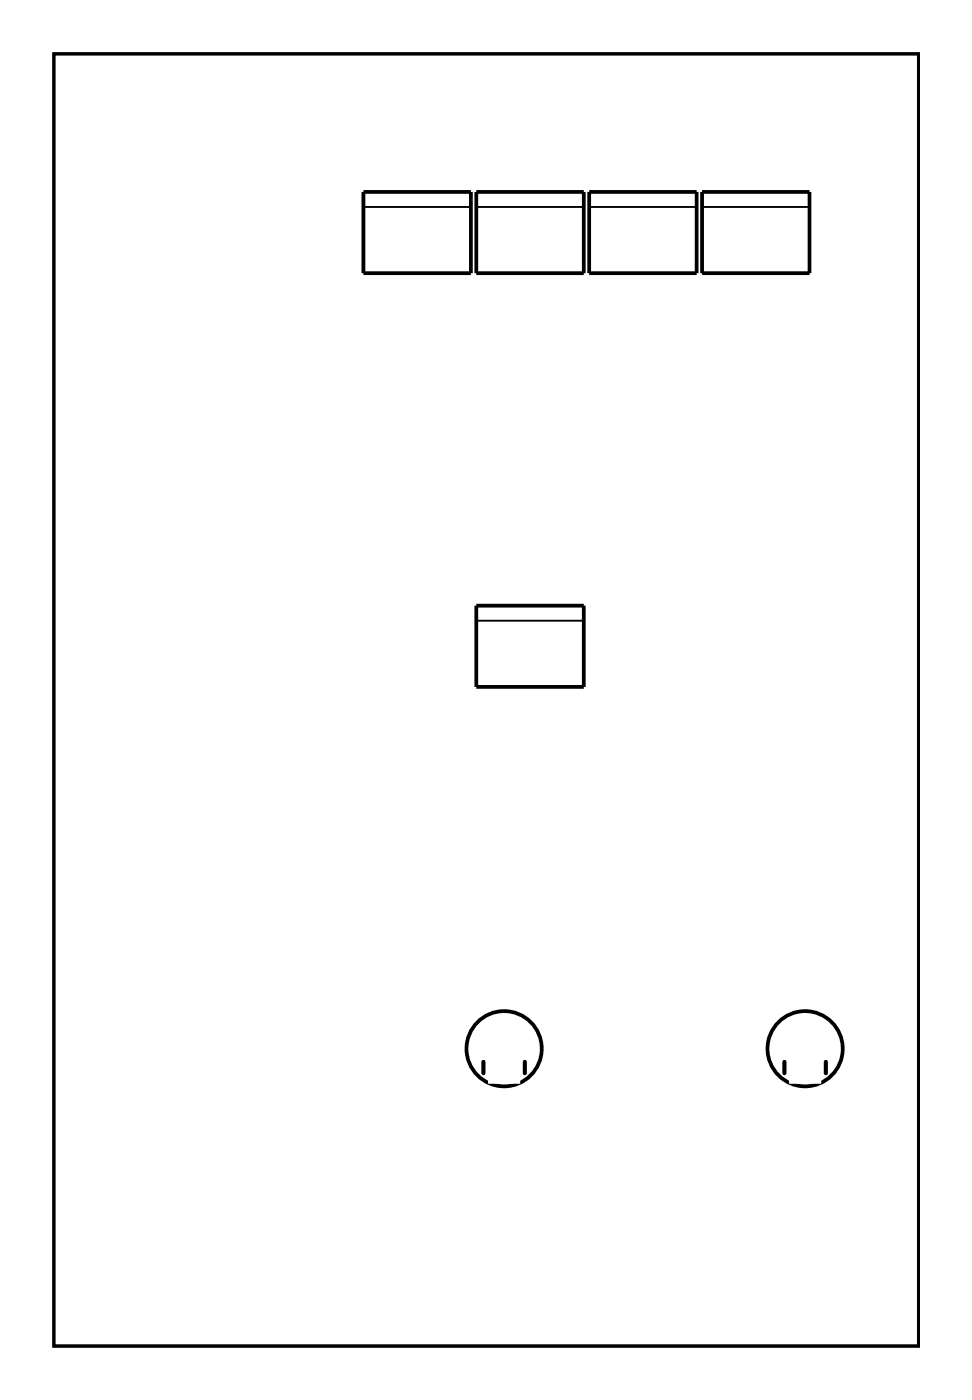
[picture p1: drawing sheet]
<svg xmlns="http://www.w3.org/2000/svg" width="66mm" height="95mm" viewBox="0 0 66 95" stroke-linecap="round" stroke-linejoin="round" font-family="sans-serif">
<path d="M3.6 3.6h58.4v87.3h-58.4z" fill="none" stroke="#000" stroke-width=".2"/>
<path d="M3.6 3.6h58.4v87.3h-58.4z" fill="none" stroke="#000" stroke-width=".07"/>
<g fill="none" stroke="#000" stroke-width=".25">
<path d="M24.5 13h7.3v5.4h-7.3zM32.2 13h7.2v5.4h-7.2zM39.8 13h7.2v5.4h-7.2zM47.4 13h7.2v5.4h-7.2zM32.2 40.9h7.2v5.5h-7.2z"/>
<circle cx="34" cy="70.8" r="2.54"/>
<circle cx="54.4" cy="70.8" r="2.54"/>
</g>
<path d="M32.6 71.7v.8M35.4 71.7v.8M53 71.7v.8M55.7 71.7v.8" fill="none" stroke="#000" stroke-width=".28"/>
<path d="M24.5 14h7.3M32.2 14h7.2M39.8 14h7.2M47.4 14h7.2M32.2 41.9h7.2" fill="none" stroke="#000" stroke-width=".13"/>
<circle cx="18.8" cy="16.2" r=".7" fill="#fff"/>
<circle cx="18.8" cy="16.2" r=".7" fill="none" stroke="#fff" stroke-width=".76" stroke-linecap="butt"/>
<circle cx="21.3" cy="16.2" r=".7" fill="#fff"/>
<circle cx="21.3" cy="16.2" r=".7" fill="none" stroke="#fff" stroke-width=".76" stroke-linecap="butt"/>
<circle cx="23.9" cy="21.3" r=".7" fill="#fff"/>
<circle cx="23.9" cy="21.3" r=".7" fill="none" stroke="#fff" stroke-width=".76" stroke-linecap="butt"/>
<circle cx="26.4" cy="21.3" r=".7" fill="#fff"/>
<circle cx="26.4" cy="21.3" r=".7" fill="none" stroke="#fff" stroke-width=".76" stroke-linecap="butt"/>
<circle cx="21.3" cy="6.1" r=".7" fill="#fff"/>
<circle cx="21.3" cy="6.1" r=".7" fill="none" stroke="#fff" stroke-width=".76" stroke-linecap="butt"/>
<circle cx="21.3" cy="8.6" r=".7" fill="#fff"/>
<circle cx="21.3" cy="8.6" r=".7" fill="none" stroke="#fff" stroke-width=".76" stroke-linecap="butt"/>
<circle cx="26.4" cy="6.1" r=".7" fill="#fff"/>
<circle cx="26.4" cy="6.1" r=".7" fill="none" stroke="#fff" stroke-width=".76" stroke-linecap="butt"/>
<circle cx="26.4" cy="8.6" r=".7" fill="#fff"/>
<circle cx="26.4" cy="8.6" r=".7" fill="none" stroke="#fff" stroke-width=".76" stroke-linecap="butt"/>
<circle cx="41.7" cy="6.1" r=".7" fill="#fff"/>
<circle cx="41.7" cy="6.1" r=".7" fill="none" stroke="#fff" stroke-width=".76" stroke-linecap="butt"/>
<circle cx="41.7" cy="8.6" r=".7" fill="#fff"/>
<circle cx="41.7" cy="8.6" r=".7" fill="none" stroke="#fff" stroke-width=".76" stroke-linecap="butt"/>
<circle cx="46.7" cy="6.1" r=".7" fill="#fff"/>
<circle cx="46.7" cy="6.1" r=".7" fill="none" stroke="#fff" stroke-width=".76" stroke-linecap="butt"/>
<circle cx="46.7" cy="8.6" r=".7" fill="#fff"/>
<circle cx="46.7" cy="8.6" r=".7" fill="none" stroke="#fff" stroke-width=".76" stroke-linecap="butt"/>
<circle cx="36.6" cy="6.1" r=".7" fill="#fff"/>
<circle cx="36.6" cy="6.1" r=".7" fill="none" stroke="#fff" stroke-width=".76" stroke-linecap="butt"/>
<circle cx="36.6" cy="8.6" r=".7" fill="#fff"/>
<circle cx="36.6" cy="8.6" r=".7" fill="none" stroke="#fff" stroke-width=".76" stroke-linecap="butt"/>
<circle cx="31.5" cy="6.1" r=".7" fill="#fff"/>
<circle cx="31.5" cy="6.1" r=".7" fill="none" stroke="#fff" stroke-width=".76" stroke-linecap="butt"/>
<circle cx="31.5" cy="8.6" r=".7" fill="#fff"/>
<circle cx="31.5" cy="8.6" r=".7" fill="none" stroke="#fff" stroke-width=".76" stroke-linecap="butt"/>
<circle cx="31.5" cy="23.8" r=".7" fill="#fff"/>
<circle cx="31.5" cy="23.8" r=".7" fill="none" stroke="#fff" stroke-width=".76" stroke-linecap="butt"/>
<circle cx="31.5" cy="21.3" r=".7" fill="#fff"/>
<circle cx="31.5" cy="21.3" r=".7" fill="none" stroke="#fff" stroke-width=".76" stroke-linecap="butt"/>
<circle cx="41.7" cy="23.8" r=".7" fill="#fff"/>
<circle cx="41.7" cy="23.8" r=".7" fill="none" stroke="#fff" stroke-width=".76" stroke-linecap="butt"/>
<circle cx="41.7" cy="21.3" r=".7" fill="#fff"/>
<circle cx="41.7" cy="21.3" r=".7" fill="none" stroke="#fff" stroke-width=".76" stroke-linecap="butt"/>
<circle cx="46.7" cy="23.8" r=".7" fill="#fff"/>
<circle cx="46.7" cy="23.8" r=".7" fill="none" stroke="#fff" stroke-width=".76" stroke-linecap="butt"/>
<circle cx="46.7" cy="21.3" r=".7" fill="#fff"/>
<circle cx="46.7" cy="21.3" r=".7" fill="none" stroke="#fff" stroke-width=".76" stroke-linecap="butt"/>
<circle cx="36.6" cy="23.8" r=".7" fill="#fff"/>
<circle cx="36.6" cy="23.8" r=".7" fill="none" stroke="#fff" stroke-width=".76" stroke-linecap="butt"/>
<circle cx="36.6" cy="21.3" r=".7" fill="#fff"/>
<circle cx="36.6" cy="21.3" r=".7" fill="none" stroke="#fff" stroke-width=".76" stroke-linecap="butt"/>
<circle cx="41.7" cy="77.2" r=".55" fill="#fff"/>
<circle cx="41.7" cy="77.2" r=".55" fill="none" stroke="#fff" stroke-width=".75" stroke-linecap="butt"/>
<circle cx="44.2" cy="77.2" r=".55" fill="#fff"/>
<circle cx="44.2" cy="77.2" r=".55" fill="none" stroke="#fff" stroke-width=".75" stroke-linecap="butt"/>
<circle cx="49.3" cy="64.5" r=".55" fill="#fff"/>
<circle cx="49.3" cy="64.5" r=".55" fill="none" stroke="#fff" stroke-width=".75" stroke-linecap="butt"/>
<circle cx="46.7" cy="64.5" r=".55" fill="#fff"/>
<circle cx="46.7" cy="64.5" r=".55" fill="none" stroke="#fff" stroke-width=".75" stroke-linecap="butt"/>
<circle cx="44.2" cy="64.5" r=".55" fill="#fff"/>
<circle cx="44.2" cy="64.5" r=".55" fill="none" stroke="#fff" stroke-width=".75" stroke-linecap="butt"/>
<circle cx="51.8" cy="64.5" r=".55" fill="#fff"/>
<circle cx="51.8" cy="64.5" r=".55" fill="none" stroke="#fff" stroke-width=".75" stroke-linecap="butt"/>
<circle cx="46.7" cy="77.2" r=".55" fill="#fff"/>
<circle cx="46.7" cy="77.2" r=".55" fill="none" stroke="#fff" stroke-width=".75" stroke-linecap="butt"/>
<circle cx="51.8" cy="77.2" r=".55" fill="#fff"/>
<circle cx="51.8" cy="77.2" r=".55" fill="none" stroke="#fff" stroke-width=".75" stroke-linecap="butt"/>
<circle cx="54.4" cy="64.5" r=".55" fill="#fff"/>
<circle cx="54.4" cy="64.5" r=".55" fill="none" stroke="#fff" stroke-width=".75" stroke-linecap="butt"/>
<circle cx="54.4" cy="77.2" r=".55" fill="#fff"/>
<circle cx="54.4" cy="77.2" r=".55" fill="none" stroke="#fff" stroke-width=".75" stroke-linecap="butt"/>
<circle cx="49.3" cy="77.2" r=".55" fill="#fff"/>
<circle cx="49.3" cy="77.2" r=".55" fill="none" stroke="#fff" stroke-width=".75" stroke-linecap="butt"/>
<circle cx="26.4" cy="64.5" r=".55" fill="#fff"/>
<circle cx="26.4" cy="64.5" r=".55" fill="none" stroke="#fff" stroke-width=".75" stroke-linecap="butt"/>
<circle cx="21.3" cy="64.5" r=".55" fill="#fff"/>
<circle cx="21.3" cy="64.5" r=".55" fill="none" stroke="#fff" stroke-width=".75" stroke-linecap="butt"/>
<circle cx="18.8" cy="77.2" r=".55" fill="#fff"/>
<circle cx="18.8" cy="77.2" r=".55" fill="none" stroke="#fff" stroke-width=".75" stroke-linecap="butt"/>
<circle cx="34" cy="77.2" r=".55" fill="#fff"/>
<circle cx="34" cy="77.2" r=".55" fill="none" stroke="#fff" stroke-width=".75" stroke-linecap="butt"/>
<circle cx="18.8" cy="64.5" r=".55" fill="#fff"/>
<circle cx="18.8" cy="64.5" r=".55" fill="none" stroke="#fff" stroke-width=".75" stroke-linecap="butt"/>
<circle cx="41.7" cy="64.5" r=".55" fill="#fff"/>
<circle cx="41.7" cy="64.5" r=".55" fill="none" stroke="#fff" stroke-width=".75" stroke-linecap="butt"/>
<circle cx="34" cy="64.5" r=".55" fill="#fff"/>
<circle cx="34" cy="64.5" r=".55" fill="none" stroke="#fff" stroke-width=".75" stroke-linecap="butt"/>
<circle cx="29" cy="77.2" r=".55" fill="#fff"/>
<circle cx="29" cy="77.2" r=".55" fill="none" stroke="#fff" stroke-width=".75" stroke-linecap="butt"/>
<circle cx="36.6" cy="77.2" r=".55" fill="#fff"/>
<circle cx="36.6" cy="77.2" r=".55" fill="none" stroke="#fff" stroke-width=".75" stroke-linecap="butt"/>
<circle cx="23.9" cy="64.5" r=".55" fill="#fff"/>
<circle cx="23.9" cy="64.5" r=".55" fill="none" stroke="#fff" stroke-width=".75" stroke-linecap="butt"/>
<circle cx="39.1" cy="64.5" r=".55" fill="#fff"/>
<circle cx="39.1" cy="64.5" r=".55" fill="none" stroke="#fff" stroke-width=".75" stroke-linecap="butt"/>
<circle cx="36.6" cy="64.5" r=".55" fill="#fff"/>
<circle cx="36.6" cy="64.5" r=".55" fill="none" stroke="#fff" stroke-width=".75" stroke-linecap="butt"/>
<circle cx="23.9" cy="77.2" r=".55" fill="#fff"/>
<circle cx="23.9" cy="77.2" r=".55" fill="none" stroke="#fff" stroke-width=".75" stroke-linecap="butt"/>
<circle cx="31.5" cy="77.2" r=".55" fill="#fff"/>
<circle cx="31.5" cy="77.2" r=".55" fill="none" stroke="#fff" stroke-width=".75" stroke-linecap="butt"/>
<circle cx="39.1" cy="77.2" r=".55" fill="#fff"/>
<circle cx="39.1" cy="77.2" r=".55" fill="none" stroke="#fff" stroke-width=".75" stroke-linecap="butt"/>
<circle cx="16.3" cy="77.2" r=".55" fill="#fff"/>
<circle cx="16.3" cy="77.2" r=".55" fill="none" stroke="#fff" stroke-width=".75" stroke-linecap="butt"/>
<circle cx="21.3" cy="77.2" r=".55" fill="#fff"/>
<circle cx="21.3" cy="77.2" r=".55" fill="none" stroke="#fff" stroke-width=".75" stroke-linecap="butt"/>
<circle cx="26.4" cy="77.2" r=".55" fill="#fff"/>
<circle cx="26.4" cy="77.2" r=".55" fill="none" stroke="#fff" stroke-width=".75" stroke-linecap="butt"/>
<circle cx="29" cy="64.5" r=".55" fill="#fff"/>
<circle cx="29" cy="64.5" r=".55" fill="none" stroke="#fff" stroke-width=".75" stroke-linecap="butt"/>
<circle cx="16.3" cy="64.5" r=".55" fill="#fff"/>
<circle cx="16.3" cy="64.5" r=".55" fill="none" stroke="#fff" stroke-width=".75" stroke-linecap="butt"/>
<circle cx="31.5" cy="64.5" r=".55" fill="#fff"/>
<circle cx="31.5" cy="64.5" r=".55" fill="none" stroke="#fff" stroke-width=".75" stroke-linecap="butt"/>
<circle cx="6.1" cy="54.3" r=".72" fill="#fff"/>
<circle cx="6.1" cy="54.3" r=".72" fill="none" stroke="#fff" stroke-width=".69" stroke-linecap="butt"/>
<circle cx="6.1" cy="56.9" r=".72" fill="#fff"/>
<circle cx="6.1" cy="56.9" r=".72" fill="none" stroke="#fff" stroke-width=".69" stroke-linecap="butt"/>
<circle cx="6.1" cy="59.4" r=".72" fill="#fff"/>
<circle cx="6.1" cy="59.4" r=".72" fill="none" stroke="#fff" stroke-width=".69" stroke-linecap="butt"/>
<circle cx="6.1" cy="61.9" r=".72" fill="#fff"/>
<circle cx="6.1" cy="61.9" r=".72" fill="none" stroke="#fff" stroke-width=".69" stroke-linecap="butt"/>
<circle cx="6.1" cy="64.5" r=".72" fill="#fff"/>
<circle cx="6.1" cy="64.5" r=".72" fill="none" stroke="#fff" stroke-width=".69" stroke-linecap="butt"/>
<circle cx="6.1" cy="67" r=".72" fill="#fff"/>
<circle cx="6.1" cy="67" r=".72" fill="none" stroke="#fff" stroke-width=".69" stroke-linecap="butt"/>
<path d="M53.7 71.4h1.4v1.4h-1.4z" fill="#fff"/>
<path d="M53.7 71.4h1.4v1.4h-1.4z" fill="none" stroke="#fff" stroke-width=".76" stroke-linecap="butt"/>
<circle cx="54.4" cy="72.1" r=".7" fill="#fff"/>
<circle cx="54.4" cy="72.1" r=".7" fill="none" stroke="#fff" stroke-width=".76" stroke-linecap="butt"/>
<circle cx="54.4" cy="69.6" r=".7" fill="#fff"/>
<circle cx="54.4" cy="69.6" r=".7" fill="none" stroke="#fff" stroke-width=".76" stroke-linecap="butt"/>
<path d="M53.7 71.4h1.4v1.4h-1.4z" fill="#fff"/>
<path d="M53.7 71.4h1.4v1.4h-1.4z" fill="none" stroke="#fff" stroke-width=".76" stroke-linecap="butt"/>
<circle cx="54.4" cy="72.1" r=".7" fill="#fff"/>
<circle cx="54.4" cy="72.1" r=".7" fill="none" stroke="#fff" stroke-width=".76" stroke-linecap="butt"/>
<circle cx="54.4" cy="69.6" r=".7" fill="#fff"/>
<circle cx="54.4" cy="69.6" r=".7" fill="none" stroke="#fff" stroke-width=".76" stroke-linecap="butt"/>
<path d="M33.3 71.4h1.4v1.4h-1.4z" fill="#fff"/>
<path d="M33.3 71.4h1.4v1.4h-1.4z" fill="none" stroke="#fff" stroke-width=".76" stroke-linecap="butt"/>
<circle cx="34" cy="72.1" r=".7" fill="#fff"/>
<circle cx="34" cy="72.1" r=".7" fill="none" stroke="#fff" stroke-width=".76" stroke-linecap="butt"/>
<circle cx="34" cy="69.6" r=".7" fill="#fff"/>
<circle cx="34" cy="69.6" r=".7" fill="none" stroke="#fff" stroke-width=".76" stroke-linecap="butt"/>
<path d="M33.3 71.4h1.4v1.4h-1.4z" fill="#fff"/>
<path d="M33.3 71.4h1.4v1.4h-1.4z" fill="none" stroke="#fff" stroke-width=".76" stroke-linecap="butt"/>
<circle cx="34" cy="72.1" r=".7" fill="#fff"/>
<circle cx="34" cy="72.1" r=".7" fill="none" stroke="#fff" stroke-width=".76" stroke-linecap="butt"/>
<circle cx="34" cy="69.6" r=".7" fill="#fff"/>
<circle cx="34" cy="69.6" r=".7" fill="none" stroke="#fff" stroke-width=".76" stroke-linecap="butt"/>
<circle cx="54.4" cy="61.9" r=".7" fill="#fff"/>
<circle cx="54.4" cy="61.9" r=".7" fill="none" stroke="#fff" stroke-width=".76" stroke-linecap="butt"/>
<circle cx="34" cy="61.9" r=".7" fill="#fff"/>
<circle cx="34" cy="61.9" r=".7" fill="none" stroke="#fff" stroke-width=".76" stroke-linecap="butt"/>
<path d="M33.3 15.5h1.5v1.5h-1.5z" fill="#fff"/>
<path d="M33.3 15.5h1.5v1.5h-1.5z" fill="none" stroke="#fff" stroke-width=".76" stroke-linecap="butt"/>
<circle cx="34" cy="16.2" r=".76" fill="#fff"/>
<circle cx="34" cy="16.2" r=".76" fill="none" stroke="#fff" stroke-width=".76" stroke-linecap="butt"/>
<circle cx="37.5" cy="16.2" r=".76" fill="#fff"/>
<circle cx="37.5" cy="16.2" r=".76" fill="none" stroke="#fff" stroke-width=".76" stroke-linecap="butt"/>
<path d="M33.3 15.5h1.5v1.5h-1.5z" fill="#fff"/>
<path d="M33.3 15.5h1.5v1.5h-1.5z" fill="none" stroke="#fff" stroke-width=".76" stroke-linecap="butt"/>
<circle cx="34" cy="16.2" r=".76" fill="#fff"/>
<circle cx="34" cy="16.2" r=".76" fill="none" stroke="#fff" stroke-width=".76" stroke-linecap="butt"/>
<circle cx="37.5" cy="16.2" r=".76" fill="#fff"/>
<circle cx="37.5" cy="16.2" r=".76" fill="none" stroke="#fff" stroke-width=".76" stroke-linecap="butt"/>
<path d="M40.9 15.5h1.5v1.5h-1.5z" fill="#fff"/>
<path d="M40.9 15.5h1.5v1.5h-1.5z" fill="none" stroke="#fff" stroke-width=".76" stroke-linecap="butt"/>
<circle cx="41.7" cy="16.2" r=".76" fill="#fff"/>
<circle cx="41.7" cy="16.2" r=".76" fill="none" stroke="#fff" stroke-width=".76" stroke-linecap="butt"/>
<circle cx="45.2" cy="16.2" r=".76" fill="#fff"/>
<circle cx="45.2" cy="16.2" r=".76" fill="none" stroke="#fff" stroke-width=".76" stroke-linecap="butt"/>
<path d="M40.9 15.5h1.5v1.5h-1.5z" fill="#fff"/>
<path d="M40.9 15.5h1.5v1.5h-1.5z" fill="none" stroke="#fff" stroke-width=".76" stroke-linecap="butt"/>
<circle cx="41.7" cy="16.2" r=".76" fill="#fff"/>
<circle cx="41.7" cy="16.2" r=".76" fill="none" stroke="#fff" stroke-width=".76" stroke-linecap="butt"/>
<circle cx="45.2" cy="16.2" r=".76" fill="#fff"/>
<circle cx="45.2" cy="16.2" r=".76" fill="none" stroke="#fff" stroke-width=".76" stroke-linecap="butt"/>
<path d="M25.6 15.5h1.6v1.5h-1.6z" fill="#fff"/>
<path d="M25.6 15.5h1.6v1.5h-1.6z" fill="none" stroke="#fff" stroke-width=".76" stroke-linecap="butt"/>
<circle cx="26.4" cy="16.2" r=".76" fill="#fff"/>
<circle cx="26.4" cy="16.2" r=".76" fill="none" stroke="#fff" stroke-width=".76" stroke-linecap="butt"/>
<circle cx="29.9" cy="16.2" r=".76" fill="#fff"/>
<circle cx="29.9" cy="16.2" r=".76" fill="none" stroke="#fff" stroke-width=".76" stroke-linecap="butt"/>
<path d="M25.6 15.5h1.6v1.5h-1.6z" fill="#fff"/>
<path d="M25.6 15.5h1.6v1.5h-1.6z" fill="none" stroke="#fff" stroke-width=".76" stroke-linecap="butt"/>
<circle cx="26.4" cy="16.2" r=".76" fill="#fff"/>
<circle cx="26.4" cy="16.2" r=".76" fill="none" stroke="#fff" stroke-width=".76" stroke-linecap="butt"/>
<circle cx="29.9" cy="16.2" r=".76" fill="#fff"/>
<circle cx="29.9" cy="16.2" r=".76" fill="none" stroke="#fff" stroke-width=".76" stroke-linecap="butt"/>
<path d="M48.5 15.5h1.5v1.5h-1.5z" fill="#fff"/>
<path d="M48.5 15.5h1.5v1.5h-1.5z" fill="none" stroke="#fff" stroke-width=".76" stroke-linecap="butt"/>
<circle cx="49.3" cy="16.2" r=".76" fill="#fff"/>
<circle cx="49.3" cy="16.2" r=".76" fill="none" stroke="#fff" stroke-width=".76" stroke-linecap="butt"/>
<circle cx="52.8" cy="16.2" r=".76" fill="#fff"/>
<circle cx="52.8" cy="16.2" r=".76" fill="none" stroke="#fff" stroke-width=".76" stroke-linecap="butt"/>
<path d="M48.5 15.5h1.5v1.5h-1.5z" fill="#fff"/>
<path d="M48.5 15.5h1.5v1.5h-1.5z" fill="none" stroke="#fff" stroke-width=".76" stroke-linecap="butt"/>
<circle cx="49.3" cy="16.2" r=".76" fill="#fff"/>
<circle cx="49.3" cy="16.2" r=".76" fill="none" stroke="#fff" stroke-width=".76" stroke-linecap="butt"/>
<circle cx="52.8" cy="16.2" r=".76" fill="#fff"/>
<circle cx="52.8" cy="16.2" r=".76" fill="none" stroke="#fff" stroke-width=".76" stroke-linecap="butt"/>
<path d="M33.3 43.4h1.5v1.5h-1.5z" fill="#fff"/>
<path d="M33.3 43.4h1.5v1.5h-1.5z" fill="none" stroke="#fff" stroke-width=".76" stroke-linecap="butt"/>
<circle cx="34" cy="44.2" r=".76" fill="#fff"/>
<circle cx="34" cy="44.2" r=".76" fill="none" stroke="#fff" stroke-width=".76" stroke-linecap="butt"/>
<circle cx="37.5" cy="44.2" r=".76" fill="#fff"/>
<circle cx="37.5" cy="44.2" r=".76" fill="none" stroke="#fff" stroke-width=".76" stroke-linecap="butt"/>
<path d="M33.3 43.4h1.5v1.5h-1.5z" fill="#fff"/>
<path d="M33.3 43.4h1.5v1.5h-1.5z" fill="none" stroke="#fff" stroke-width=".76" stroke-linecap="butt"/>
<circle cx="34" cy="44.2" r=".76" fill="#fff"/>
<circle cx="34" cy="44.2" r=".76" fill="none" stroke="#fff" stroke-width=".76" stroke-linecap="butt"/>
<circle cx="37.5" cy="44.2" r=".76" fill="#fff"/>
<circle cx="37.5" cy="44.2" r=".76" fill="none" stroke="#fff" stroke-width=".76" stroke-linecap="butt"/>
<circle cx="54.4" cy="26.4" r=".7" fill="#fff"/>
<circle cx="54.4" cy="26.4" r=".7" fill="none" stroke="#fff" stroke-width=".76" stroke-linecap="butt"/>
<circle cx="51.8" cy="26.4" r=".7" fill="#fff"/>
<circle cx="51.8" cy="26.4" r=".7" fill="none" stroke="#fff" stroke-width=".76" stroke-linecap="butt"/>
<path d="M28.2 43.4h1.5v1.5h-1.5z" fill="#fff"/>
<path d="M28.2 43.4h1.5v1.5h-1.5z" fill="none" stroke="#fff" stroke-width=".76" stroke-linecap="butt"/>
<circle cx="29" cy="44.2" r=".74" fill="#fff"/>
<circle cx="29" cy="44.2" r=".74" fill="none" stroke="#fff" stroke-width=".76" stroke-linecap="butt"/>
<circle cx="26.4" cy="44.2" r=".74" fill="#fff"/>
<circle cx="26.4" cy="44.2" r=".74" fill="none" stroke="#fff" stroke-width=".76" stroke-linecap="butt"/>
<circle cx="23.9" cy="44.2" r=".74" fill="#fff"/>
<circle cx="23.9" cy="44.2" r=".74" fill="none" stroke="#fff" stroke-width=".76" stroke-linecap="butt"/>
<circle cx="21.3" cy="44.2" r=".74" fill="#fff"/>
<circle cx="21.3" cy="44.2" r=".74" fill="none" stroke="#fff" stroke-width=".76" stroke-linecap="butt"/>
<path d="M51.1 43.4h1.4v1.5h-1.4z" fill="#fff"/>
<path d="M51.1 43.4h1.4v1.5h-1.4z" fill="none" stroke="#fff" stroke-width=".76" stroke-linecap="butt"/>
<circle cx="51.8" cy="44.2" r=".74" fill="#fff"/>
<circle cx="51.8" cy="44.2" r=".74" fill="none" stroke="#fff" stroke-width=".76" stroke-linecap="butt"/>
<circle cx="49.3" cy="44.2" r=".74" fill="#fff"/>
<circle cx="49.3" cy="44.2" r=".74" fill="none" stroke="#fff" stroke-width=".76" stroke-linecap="butt"/>
<circle cx="46.7" cy="44.2" r=".74" fill="#fff"/>
<circle cx="46.7" cy="44.2" r=".74" fill="none" stroke="#fff" stroke-width=".76" stroke-linecap="butt"/>
<circle cx="44.2" cy="44.2" r=".74" fill="#fff"/>
<circle cx="44.2" cy="44.2" r=".74" fill="none" stroke="#fff" stroke-width=".76" stroke-linecap="butt"/>
<circle cx="59.4" cy="63.5" r=".66" fill="#fff"/>
<circle cx="59.4" cy="63.5" r=".66" fill="none" stroke="#fff" stroke-width=".61" stroke-linecap="butt"/>
<circle cx="59.4" cy="66" r=".66" fill="#fff"/>
<circle cx="59.4" cy="66" r=".66" fill="none" stroke="#fff" stroke-width=".61" stroke-linecap="butt"/>
<circle cx="59.4" cy="68.5" r=".66" fill="#fff"/>
<circle cx="59.4" cy="68.5" r=".66" fill="none" stroke="#fff" stroke-width=".61" stroke-linecap="butt"/>
<circle cx="59.4" cy="71.1" r=".66" fill="#fff"/>
<circle cx="59.4" cy="71.1" r=".66" fill="none" stroke="#fff" stroke-width=".61" stroke-linecap="butt"/>
<circle cx="59.4" cy="73.6" r=".66" fill="#fff"/>
<circle cx="59.4" cy="73.6" r=".66" fill="none" stroke="#fff" stroke-width=".61" stroke-linecap="butt"/>
<circle cx="59.4" cy="76.2" r=".66" fill="#fff"/>
<circle cx="59.4" cy="76.2" r=".66" fill="none" stroke="#fff" stroke-width=".61" stroke-linecap="butt"/>
<circle cx="59.4" cy="78.7" r=".66" fill="#fff"/>
<circle cx="59.4" cy="78.7" r=".66" fill="none" stroke="#fff" stroke-width=".61" stroke-linecap="butt"/>
<circle cx="59.4" cy="81.2" r=".66" fill="#fff"/>
<circle cx="59.4" cy="81.2" r=".66" fill="none" stroke="#fff" stroke-width=".61" stroke-linecap="butt"/>
<circle cx="59.4" cy="40.6" r=".66" fill="#fff"/>
<circle cx="59.4" cy="40.6" r=".66" fill="none" stroke="#fff" stroke-width=".61" stroke-linecap="butt"/>
<circle cx="59.4" cy="43.1" r=".66" fill="#fff"/>
<circle cx="59.4" cy="43.1" r=".66" fill="none" stroke="#fff" stroke-width=".61" stroke-linecap="butt"/>
<circle cx="59.4" cy="45.7" r=".66" fill="#fff"/>
<circle cx="59.4" cy="45.7" r=".66" fill="none" stroke="#fff" stroke-width=".61" stroke-linecap="butt"/>
<circle cx="59.4" cy="48.2" r=".66" fill="#fff"/>
<circle cx="59.4" cy="48.2" r=".66" fill="none" stroke="#fff" stroke-width=".61" stroke-linecap="butt"/>
<circle cx="59.4" cy="50.8" r=".66" fill="#fff"/>
<circle cx="59.4" cy="50.8" r=".66" fill="none" stroke="#fff" stroke-width=".61" stroke-linecap="butt"/>
<circle cx="59.4" cy="53.3" r=".66" fill="#fff"/>
<circle cx="59.4" cy="53.3" r=".66" fill="none" stroke="#fff" stroke-width=".61" stroke-linecap="butt"/>
<circle cx="59.4" cy="55.8" r=".66" fill="#fff"/>
<circle cx="59.4" cy="55.8" r=".66" fill="none" stroke="#fff" stroke-width=".61" stroke-linecap="butt"/>
<circle cx="59.4" cy="58.4" r=".66" fill="#fff"/>
<circle cx="59.4" cy="58.4" r=".66" fill="none" stroke="#fff" stroke-width=".61" stroke-linecap="butt"/>
<circle cx="11.2" cy="58.4" r=".66" fill="#fff"/>
<circle cx="11.2" cy="58.4" r=".66" fill="none" stroke="#fff" stroke-width=".61" stroke-linecap="butt"/>
<circle cx="11.2" cy="60.9" r=".66" fill="#fff"/>
<circle cx="11.2" cy="60.9" r=".66" fill="none" stroke="#fff" stroke-width=".61" stroke-linecap="butt"/>
<circle cx="11.2" cy="63.5" r=".66" fill="#fff"/>
<circle cx="11.2" cy="63.5" r=".66" fill="none" stroke="#fff" stroke-width=".61" stroke-linecap="butt"/>
<circle cx="11.2" cy="66" r=".66" fill="#fff"/>
<circle cx="11.2" cy="66" r=".66" fill="none" stroke="#fff" stroke-width=".61" stroke-linecap="butt"/>
<circle cx="11.2" cy="68.5" r=".66" fill="#fff"/>
<circle cx="11.2" cy="68.5" r=".66" fill="none" stroke="#fff" stroke-width=".61" stroke-linecap="butt"/>
<circle cx="11.2" cy="71.1" r=".66" fill="#fff"/>
<circle cx="11.2" cy="71.1" r=".66" fill="none" stroke="#fff" stroke-width=".61" stroke-linecap="butt"/>
<circle cx="11.2" cy="73.6" r=".66" fill="#fff"/>
<circle cx="11.2" cy="73.6" r=".66" fill="none" stroke="#fff" stroke-width=".61" stroke-linecap="butt"/>
<circle cx="11.2" cy="76.2" r=".66" fill="#fff"/>
<circle cx="11.2" cy="76.2" r=".66" fill="none" stroke="#fff" stroke-width=".61" stroke-linecap="butt"/>
<circle cx="59.4" cy="17.7" r=".66" fill="#fff"/>
<circle cx="59.4" cy="17.7" r=".66" fill="none" stroke="#fff" stroke-width=".61" stroke-linecap="butt"/>
<circle cx="59.4" cy="20.3" r=".66" fill="#fff"/>
<circle cx="59.4" cy="20.3" r=".66" fill="none" stroke="#fff" stroke-width=".61" stroke-linecap="butt"/>
<circle cx="59.4" cy="22.8" r=".66" fill="#fff"/>
<circle cx="59.4" cy="22.8" r=".66" fill="none" stroke="#fff" stroke-width=".61" stroke-linecap="butt"/>
<circle cx="59.4" cy="25.4" r=".66" fill="#fff"/>
<circle cx="59.4" cy="25.4" r=".66" fill="none" stroke="#fff" stroke-width=".61" stroke-linecap="butt"/>
<circle cx="59.4" cy="27.9" r=".66" fill="#fff"/>
<circle cx="59.4" cy="27.9" r=".66" fill="none" stroke="#fff" stroke-width=".61" stroke-linecap="butt"/>
<circle cx="59.4" cy="30.4" r=".66" fill="#fff"/>
<circle cx="59.4" cy="30.4" r=".66" fill="none" stroke="#fff" stroke-width=".61" stroke-linecap="butt"/>
<circle cx="59.4" cy="33" r=".66" fill="#fff"/>
<circle cx="59.4" cy="33" r=".66" fill="none" stroke="#fff" stroke-width=".61" stroke-linecap="butt"/>
<circle cx="59.4" cy="35.5" r=".66" fill="#fff"/>
<circle cx="59.4" cy="35.5" r=".66" fill="none" stroke="#fff" stroke-width=".61" stroke-linecap="butt"/>
<circle cx="11.2" cy="31.5" r=".66" fill="#fff"/>
<circle cx="11.2" cy="31.5" r=".66" fill="none" stroke="#fff" stroke-width=".61" stroke-linecap="butt"/>
<circle cx="11.2" cy="28.9" r=".66" fill="#fff"/>
<circle cx="11.2" cy="28.9" r=".66" fill="none" stroke="#fff" stroke-width=".61" stroke-linecap="butt"/>
<circle cx="11.2" cy="26.4" r=".66" fill="#fff"/>
<circle cx="11.2" cy="26.4" r=".66" fill="none" stroke="#fff" stroke-width=".61" stroke-linecap="butt"/>
<circle cx="11.2" cy="23.8" r=".66" fill="#fff"/>
<circle cx="11.2" cy="23.8" r=".66" fill="none" stroke="#fff" stroke-width=".61" stroke-linecap="butt"/>
<circle cx="11.2" cy="21.3" r=".66" fill="#fff"/>
<circle cx="11.2" cy="21.3" r=".66" fill="none" stroke="#fff" stroke-width=".61" stroke-linecap="butt"/>
<circle cx="11.2" cy="18.8" r=".66" fill="#fff"/>
<circle cx="11.2" cy="18.8" r=".66" fill="none" stroke="#fff" stroke-width=".61" stroke-linecap="butt"/>
<circle cx="11.2" cy="16.2" r=".66" fill="#fff"/>
<circle cx="11.2" cy="16.2" r=".66" fill="none" stroke="#fff" stroke-width=".61" stroke-linecap="butt"/>
<circle cx="11.2" cy="13.7" r=".66" fill="#fff"/>
<circle cx="11.2" cy="13.7" r=".66" fill="none" stroke="#fff" stroke-width=".61" stroke-linecap="butt"/>
<circle cx="11.2" cy="11.1" r=".66" fill="#fff"/>
<circle cx="11.2" cy="11.1" r=".66" fill="none" stroke="#fff" stroke-width=".61" stroke-linecap="butt"/>
<circle cx="11.2" cy="8.6" r=".66" fill="#fff"/>
<circle cx="11.2" cy="8.6" r=".66" fill="none" stroke="#fff" stroke-width=".61" stroke-linecap="butt"/>
<circle cx="11.2" cy="53.3" r=".66" fill="#fff"/>
<circle cx="11.2" cy="53.3" r=".66" fill="none" stroke="#fff" stroke-width=".61" stroke-linecap="butt"/>
<circle cx="11.2" cy="50.8" r=".66" fill="#fff"/>
<circle cx="11.2" cy="50.8" r=".66" fill="none" stroke="#fff" stroke-width=".61" stroke-linecap="butt"/>
<circle cx="11.2" cy="48.2" r=".66" fill="#fff"/>
<circle cx="11.2" cy="48.2" r=".66" fill="none" stroke="#fff" stroke-width=".61" stroke-linecap="butt"/>
<circle cx="11.2" cy="45.7" r=".66" fill="#fff"/>
<circle cx="11.2" cy="45.7" r=".66" fill="none" stroke="#fff" stroke-width=".61" stroke-linecap="butt"/>
<circle cx="11.2" cy="43.1" r=".66" fill="#fff"/>
<circle cx="11.2" cy="43.1" r=".66" fill="none" stroke="#fff" stroke-width=".61" stroke-linecap="butt"/>
<circle cx="11.2" cy="40.6" r=".66" fill="#fff"/>
<circle cx="11.2" cy="40.6" r=".66" fill="none" stroke="#fff" stroke-width=".61" stroke-linecap="butt"/>
<circle cx="11.2" cy="38.1" r=".66" fill="#fff"/>
<circle cx="11.2" cy="38.1" r=".66" fill="none" stroke="#fff" stroke-width=".61" stroke-linecap="butt"/>
<circle cx="11.2" cy="35.5" r=".66" fill="#fff"/>
<circle cx="11.2" cy="35.5" r=".66" fill="none" stroke="#fff" stroke-width=".61" stroke-linecap="butt"/>
<circle cx="11.2" cy="83.8" r=".66" fill="#fff"/>
<circle cx="11.2" cy="83.8" r=".66" fill="none" stroke="#fff" stroke-width=".62" stroke-linecap="butt"/>
<circle cx="11.2" cy="86.3" r=".66" fill="#fff"/>
<circle cx="11.2" cy="86.3" r=".66" fill="none" stroke="#fff" stroke-width=".62" stroke-linecap="butt"/>
<circle cx="13.7" cy="83.8" r=".66" fill="#fff"/>
<circle cx="13.7" cy="83.8" r=".66" fill="none" stroke="#fff" stroke-width=".62" stroke-linecap="butt"/>
<circle cx="13.7" cy="86.3" r=".66" fill="#fff"/>
<circle cx="13.7" cy="86.3" r=".66" fill="none" stroke="#fff" stroke-width=".62" stroke-linecap="butt"/>
<circle cx="16.3" cy="83.8" r=".66" fill="#fff"/>
<circle cx="16.3" cy="83.8" r=".66" fill="none" stroke="#fff" stroke-width=".62" stroke-linecap="butt"/>
<circle cx="16.3" cy="86.3" r=".66" fill="#fff"/>
<circle cx="16.3" cy="86.3" r=".66" fill="none" stroke="#fff" stroke-width=".62" stroke-linecap="butt"/>
<circle cx="18.8" cy="83.8" r=".66" fill="#fff"/>
<circle cx="18.8" cy="83.8" r=".66" fill="none" stroke="#fff" stroke-width=".62" stroke-linecap="butt"/>
<circle cx="18.8" cy="86.3" r=".66" fill="#fff"/>
<circle cx="18.8" cy="86.3" r=".66" fill="none" stroke="#fff" stroke-width=".62" stroke-linecap="butt"/>
<circle cx="21.3" cy="83.8" r=".66" fill="#fff"/>
<circle cx="21.3" cy="83.8" r=".66" fill="none" stroke="#fff" stroke-width=".62" stroke-linecap="butt"/>
<circle cx="21.3" cy="86.3" r=".66" fill="#fff"/>
<circle cx="21.3" cy="86.3" r=".66" fill="none" stroke="#fff" stroke-width=".62" stroke-linecap="butt"/>
<circle cx="23.9" cy="83.8" r=".66" fill="#fff"/>
<circle cx="23.9" cy="83.8" r=".66" fill="none" stroke="#fff" stroke-width=".62" stroke-linecap="butt"/>
<circle cx="23.9" cy="86.3" r=".66" fill="#fff"/>
<circle cx="23.9" cy="86.3" r=".66" fill="none" stroke="#fff" stroke-width=".62" stroke-linecap="butt"/>
<circle cx="26.4" cy="83.8" r=".66" fill="#fff"/>
<circle cx="26.4" cy="83.8" r=".66" fill="none" stroke="#fff" stroke-width=".62" stroke-linecap="butt"/>
<circle cx="26.4" cy="86.3" r=".66" fill="#fff"/>
<circle cx="26.4" cy="86.3" r=".66" fill="none" stroke="#fff" stroke-width=".62" stroke-linecap="butt"/>
<circle cx="29" cy="83.8" r=".66" fill="#fff"/>
<circle cx="29" cy="83.8" r=".66" fill="none" stroke="#fff" stroke-width=".62" stroke-linecap="butt"/>
<circle cx="29" cy="86.3" r=".66" fill="#fff"/>
<circle cx="29" cy="86.3" r=".66" fill="none" stroke="#fff" stroke-width=".62" stroke-linecap="butt"/>
<circle cx="31.5" cy="83.8" r=".66" fill="#fff"/>
<circle cx="31.5" cy="83.8" r=".66" fill="none" stroke="#fff" stroke-width=".62" stroke-linecap="butt"/>
<circle cx="31.5" cy="86.3" r=".66" fill="#fff"/>
<circle cx="31.5" cy="86.3" r=".66" fill="none" stroke="#fff" stroke-width=".62" stroke-linecap="butt"/>
<circle cx="34" cy="83.8" r=".66" fill="#fff"/>
<circle cx="34" cy="83.8" r=".66" fill="none" stroke="#fff" stroke-width=".62" stroke-linecap="butt"/>
<circle cx="34" cy="86.3" r=".66" fill="#fff"/>
<circle cx="34" cy="86.3" r=".66" fill="none" stroke="#fff" stroke-width=".62" stroke-linecap="butt"/>
<circle cx="36.6" cy="83.8" r=".66" fill="#fff"/>
<circle cx="36.6" cy="83.8" r=".66" fill="none" stroke="#fff" stroke-width=".62" stroke-linecap="butt"/>
<circle cx="36.6" cy="86.3" r=".66" fill="#fff"/>
<circle cx="36.6" cy="86.3" r=".66" fill="none" stroke="#fff" stroke-width=".62" stroke-linecap="butt"/>
<circle cx="39.1" cy="83.8" r=".66" fill="#fff"/>
<circle cx="39.1" cy="83.8" r=".66" fill="none" stroke="#fff" stroke-width=".62" stroke-linecap="butt"/>
<circle cx="39.1" cy="86.3" r=".66" fill="#fff"/>
<circle cx="39.1" cy="86.3" r=".66" fill="none" stroke="#fff" stroke-width=".62" stroke-linecap="butt"/>
<circle cx="41.7" cy="83.8" r=".66" fill="#fff"/>
<circle cx="41.7" cy="83.8" r=".66" fill="none" stroke="#fff" stroke-width=".62" stroke-linecap="butt"/>
<circle cx="41.7" cy="86.3" r=".66" fill="#fff"/>
<circle cx="41.7" cy="86.3" r=".66" fill="none" stroke="#fff" stroke-width=".62" stroke-linecap="butt"/>
<circle cx="44.2" cy="83.8" r=".66" fill="#fff"/>
<circle cx="44.2" cy="83.8" r=".66" fill="none" stroke="#fff" stroke-width=".62" stroke-linecap="butt"/>
<circle cx="44.2" cy="86.3" r=".66" fill="#fff"/>
<circle cx="44.2" cy="86.3" r=".66" fill="none" stroke="#fff" stroke-width=".62" stroke-linecap="butt"/>
<circle cx="46.7" cy="83.8" r=".66" fill="#fff"/>
<circle cx="46.7" cy="83.8" r=".66" fill="none" stroke="#fff" stroke-width=".62" stroke-linecap="butt"/>
<circle cx="46.7" cy="86.3" r=".66" fill="#fff"/>
<circle cx="46.7" cy="86.3" r=".66" fill="none" stroke="#fff" stroke-width=".62" stroke-linecap="butt"/>
<circle cx="49.3" cy="83.8" r=".66" fill="#fff"/>
<circle cx="49.3" cy="83.8" r=".66" fill="none" stroke="#fff" stroke-width=".62" stroke-linecap="butt"/>
<circle cx="49.3" cy="86.3" r=".66" fill="#fff"/>
<circle cx="49.3" cy="86.3" r=".66" fill="none" stroke="#fff" stroke-width=".62" stroke-linecap="butt"/>
<circle cx="51.8" cy="83.8" r=".66" fill="#fff"/>
<circle cx="51.8" cy="83.8" r=".66" fill="none" stroke="#fff" stroke-width=".62" stroke-linecap="butt"/>
<circle cx="51.8" cy="86.3" r=".66" fill="#fff"/>
<circle cx="51.8" cy="86.3" r=".66" fill="none" stroke="#fff" stroke-width=".62" stroke-linecap="butt"/>
<circle cx="54.4" cy="83.8" r=".66" fill="#fff"/>
<circle cx="54.4" cy="83.8" r=".66" fill="none" stroke="#fff" stroke-width=".62" stroke-linecap="butt"/>
<circle cx="54.4" cy="86.3" r=".66" fill="#fff"/>
<circle cx="54.4" cy="86.3" r=".66" fill="none" stroke="#fff" stroke-width=".62" stroke-linecap="butt"/>
<circle cx="34" cy="77.1" r=".56" fill="#fff"/>
<circle cx="34" cy="77.1" r=".56" fill="none" stroke="#fff" stroke-width=".32"/>
<circle cx="31.5" cy="77.1" r=".56" fill="#fff"/>
<circle cx="31.5" cy="77.1" r=".56" fill="none" stroke="#fff" stroke-width=".32"/>
<circle cx="29" cy="77.1" r=".56" fill="#fff"/>
<circle cx="29" cy="77.1" r=".56" fill="none" stroke="#fff" stroke-width=".32"/>
<circle cx="26.4" cy="77.1" r=".56" fill="#fff"/>
<circle cx="26.4" cy="77.1" r=".56" fill="none" stroke="#fff" stroke-width=".32"/>
<circle cx="23.9" cy="77.1" r=".56" fill="#fff"/>
<circle cx="23.9" cy="77.1" r=".56" fill="none" stroke="#fff" stroke-width=".32"/>
<circle cx="21.4" cy="77.1" r=".56" fill="#fff"/>
<circle cx="21.4" cy="77.1" r=".56" fill="none" stroke="#fff" stroke-width=".32"/>
<circle cx="18.9" cy="77.1" r=".56" fill="#fff"/>
<circle cx="18.9" cy="77.1" r=".56" fill="none" stroke="#fff" stroke-width=".32"/>
<circle cx="16.3" cy="77.1" r=".56" fill="#fff"/>
<circle cx="16.3" cy="77.1" r=".56" fill="none" stroke="#fff" stroke-width=".32"/>
<circle cx="34" cy="64.5" r=".56" fill="#fff"/>
<circle cx="34" cy="64.5" r=".56" fill="none" stroke="#fff" stroke-width=".32"/>
<circle cx="31.5" cy="64.5" r=".56" fill="#fff"/>
<circle cx="31.5" cy="64.5" r=".56" fill="none" stroke="#fff" stroke-width=".32"/>
<circle cx="29" cy="64.5" r=".56" fill="#fff"/>
<circle cx="29" cy="64.5" r=".56" fill="none" stroke="#fff" stroke-width=".32"/>
<circle cx="26.4" cy="64.5" r=".56" fill="#fff"/>
<circle cx="26.4" cy="64.5" r=".56" fill="none" stroke="#fff" stroke-width=".32"/>
<circle cx="23.9" cy="64.5" r=".56" fill="#fff"/>
<circle cx="23.9" cy="64.5" r=".56" fill="none" stroke="#fff" stroke-width=".32"/>
<circle cx="21.4" cy="64.5" r=".56" fill="#fff"/>
<circle cx="21.4" cy="64.5" r=".56" fill="none" stroke="#fff" stroke-width=".32"/>
<circle cx="18.9" cy="64.5" r=".56" fill="#fff"/>
<circle cx="18.9" cy="64.5" r=".56" fill="none" stroke="#fff" stroke-width=".32"/>
<circle cx="16.3" cy="64.5" r=".56" fill="#fff"/>
<circle cx="16.3" cy="64.5" r=".56" fill="none" stroke="#fff" stroke-width=".32"/>
<circle cx="54.2" cy="77.2" r=".56" fill="#fff"/>
<circle cx="54.2" cy="77.2" r=".56" fill="none" stroke="#fff" stroke-width=".32"/>
<circle cx="51.7" cy="77.2" r=".56" fill="#fff"/>
<circle cx="51.7" cy="77.2" r=".56" fill="none" stroke="#fff" stroke-width=".32"/>
<circle cx="49.2" cy="77.2" r=".56" fill="#fff"/>
<circle cx="49.2" cy="77.2" r=".56" fill="none" stroke="#fff" stroke-width=".32"/>
<circle cx="46.7" cy="77.2" r=".56" fill="#fff"/>
<circle cx="46.7" cy="77.2" r=".56" fill="none" stroke="#fff" stroke-width=".32"/>
<circle cx="44.2" cy="77.2" r=".56" fill="#fff"/>
<circle cx="44.2" cy="77.2" r=".56" fill="none" stroke="#fff" stroke-width=".32"/>
<circle cx="41.6" cy="77.2" r=".56" fill="#fff"/>
<circle cx="41.6" cy="77.2" r=".56" fill="none" stroke="#fff" stroke-width=".32"/>
<circle cx="39.1" cy="77.2" r=".56" fill="#fff"/>
<circle cx="39.1" cy="77.2" r=".56" fill="none" stroke="#fff" stroke-width=".32"/>
<circle cx="36.6" cy="77.2" r=".56" fill="#fff"/>
<circle cx="36.6" cy="77.2" r=".56" fill="none" stroke="#fff" stroke-width=".32"/>
<circle cx="54.2" cy="64.5" r=".56" fill="#fff"/>
<circle cx="54.2" cy="64.5" r=".56" fill="none" stroke="#fff" stroke-width=".32"/>
<circle cx="51.7" cy="64.5" r=".56" fill="#fff"/>
<circle cx="51.7" cy="64.5" r=".56" fill="none" stroke="#fff" stroke-width=".32"/>
<circle cx="49.2" cy="64.5" r=".56" fill="#fff"/>
<circle cx="49.2" cy="64.5" r=".56" fill="none" stroke="#fff" stroke-width=".32"/>
<circle cx="46.7" cy="64.5" r=".56" fill="#fff"/>
<circle cx="46.7" cy="64.5" r=".56" fill="none" stroke="#fff" stroke-width=".32"/>
<circle cx="44.2" cy="64.5" r=".56" fill="#fff"/>
<circle cx="44.2" cy="64.5" r=".56" fill="none" stroke="#fff" stroke-width=".32"/>
<circle cx="41.6" cy="64.5" r=".56" fill="#fff"/>
<circle cx="41.6" cy="64.5" r=".56" fill="none" stroke="#fff" stroke-width=".32"/>
<circle cx="39.1" cy="64.5" r=".56" fill="#fff"/>
<circle cx="39.1" cy="64.5" r=".56" fill="none" stroke="#fff" stroke-width=".32"/>
<circle cx="36.6" cy="64.5" r=".56" fill="#fff"/>
<circle cx="36.6" cy="64.5" r=".56" fill="none" stroke="#fff" stroke-width=".32"/>
</svg>
